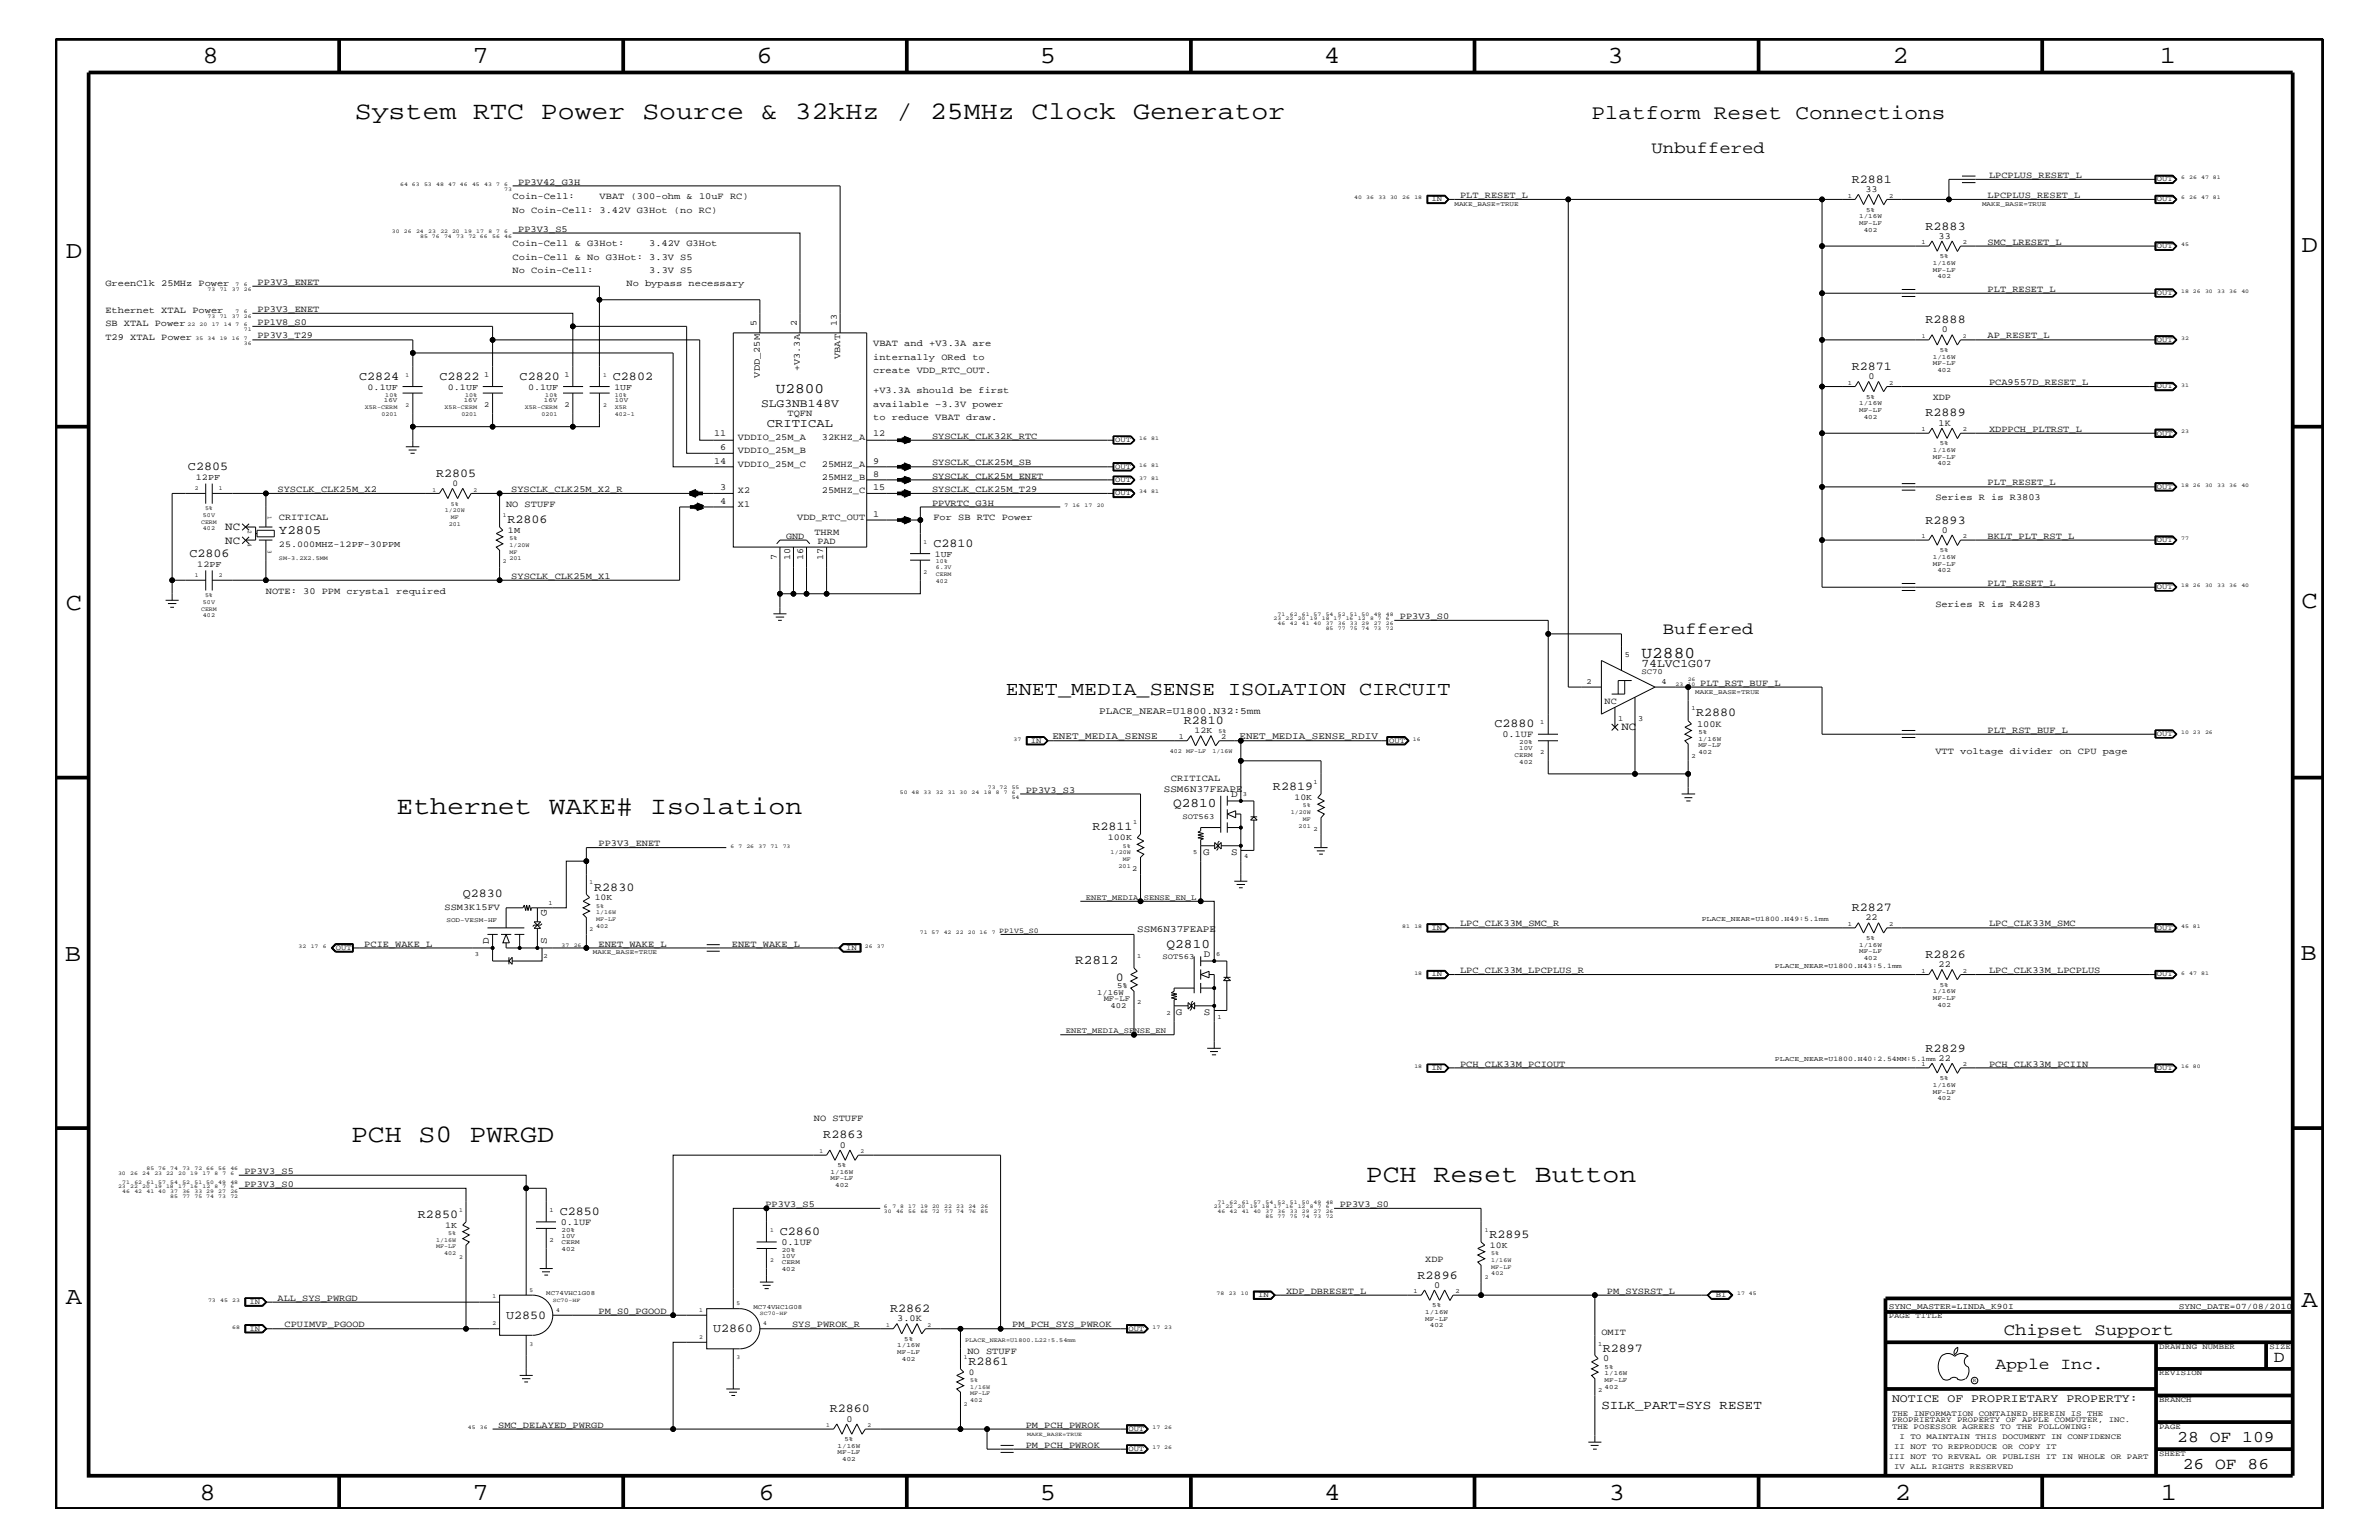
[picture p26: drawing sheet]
<svg xmlns="http://www.w3.org/2000/svg" width="432mm" height="279mm" viewBox="0 0 432 279" stroke-linecap="round" stroke-linejoin="round" font-family="sans-serif">
<defs><g id="words">
<g font-size="4.6">
<text x="64.4" y="21.6">System RTC Power Source &amp; 32kHz / 25MHz Clock Generator</text>
<text x="72" y="147.7">Ethernet WAKE# Isolation</text>
<text x="63.7" y="207.1">PCH S0 PWRGD</text>
<text x="247.9" y="214.4">PCH Reset Button</text>
</g>
<g font-size="4.5">
<text x="36.7" y="11.5">8</text>
<text x="85.8" y="11.5">7</text>
<text x="137.3" y="11.5">6</text>
<text x="188.7" y="11.5">5</text>
<text x="240.3" y="11.5">4</text>
<text x="291.8" y="11.5">3</text>
<text x="343.5" y="11.5">2</text>
<text x="392" y="11.5">1</text>
<text x="11.9" y="46.8">D</text>
<text x="417.7" y="45.7">D</text>
<text x="11.9" y="110.6">C</text>
<text x="417.7" y="110.3">C</text>
<text x="11.8" y="174.3">B</text>
<text x="417.6" y="174.2">B</text>
<text x="11.9" y="236.7">A</text>
<text x="417.7" y="237.1">A</text>
<text x="36.2" y="272.1">8</text>
<text x="85.8" y="272.1">7</text>
<text x="137.7" y="272.1">6</text>
<text x="188.7" y="272.1">5</text>
<text x="240.4" y="272.1">4</text>
<text x="292" y="272.1">3</text>
<text x="343.9" y="272.1">2</text>
<text x="392.2" y="272.1">1</text>
</g>
<text font-size="3.7" x="288.8" y="21.6">Platform Reset Connections</text>
<text font-size="3.6" x="182.5" y="126.1">ENET_MEDIA_SENSE ISOLATION CIRCUIT</text>
<g font-size="3">
<text x="299.8" y="27.7">Unbuffered</text>
<text x="297.9" y="119.4">U2880</text>
<text x="301.8" y="115">Buffered</text>
<text x="363.7" y="242.3">Chipset Support</text>
<text x="362.2" y="248.4">Apple Inc.</text>
<text x="412.7" y="247.1">D</text>
<text x="395.2" y="261.6">28 OF 109</text>
<text x="396.2" y="266.6">26 OF 86</text>
</g>
<text font-size="2.6" x="140.8" y="71.3">U2800</text>
<g font-size="2.4">
<text x="212.9" y="146.5">Q2810</text>
<text x="211.8" y="172">Q2810</text>
<text x="195.2" y="174.9">R2812</text>
</g>
<g font-size="2.3">
<text x="50.6" y="96.8">Y2805</text>
<text x="290.7" y="255.6">SILK_PART=SYS RESET</text>
</g>
<g font-size="2.2">
<text x="336.1" y="33.1">R2881</text>
<text x="349.5" y="41.7">R2883</text>
<text x="349.5" y="58.6">R2888</text>
<text x="65.2" y="68.9">C2824</text>
<text x="79.8" y="68.9">C2822</text>
<text x="94.3" y="68.9">C2820</text>
<text x="111.3" y="68.9">C2802</text>
<text x="336.1" y="67.1">R2871</text>
<text x="139.2" y="77.4">CRITICAL</text>
<text x="349.5" y="75.6">R2889</text>
<text x="34.1" y="85.3">C2805</text>
<text x="79.2" y="86.5">R2805</text>
<text x="92.1" y="94.9">R2806</text>
<text x="349.5" y="95">R2893</text>
<text x="34.4" y="101">C2806</text>
<text x="169.4" y="99.3">C2810</text>
<text x="214.9" y="131.3">R2810</text>
<text x="271.3" y="131.9">C2880</text>
<text x="307.8" y="130">R2880</text>
<text x="231.1" y="143.4">R2819</text>
<text x="198.3" y="150.7">R2811</text>
<text x="107.9" y="161.6">R2830</text>
<text x="84" y="162.8">Q2830</text>
<text x="336.1" y="165.3">R2827</text>
<text x="349.5" y="173.8">R2826</text>
<text x="202.5" y="177.9">0</text>
<text x="349.5" y="190.8">R2829</text>
<text x="149.4" y="206.5">R2863</text>
<text x="75.9" y="220.9">R2850</text>
<text x="101.6" y="220.4">C2850</text>
<text x="141.6" y="224.1">C2860</text>
<text x="270.3" y="224.6">R2895</text>
<text x="257.3" y="232">R2896</text>
<text x="91.9" y="239.4">U2850</text>
<text x="161.5" y="238">R2862</text>
<text x="129.5" y="241.8">U2860</text>
<text x="290.9" y="245.2">R2897</text>
<text x="175.8" y="247.6">R2861</text>
<text x="150.6" y="256.2">R2860</text>
</g>
<g font-size="2.1">
<text x="138.1" y="73.8">SLG3NB148V</text>
<text x="297.9" y="121">74LVC1G07</text>
<text x="343.4" y="254.4">NOTICE OF PROPRIETARY PROPERTY:</text>
</g>
<g font-size="2">
<text x="40.9" y="96.2">NC</text>
<text x="40.9" y="98.7">NC</text>
<text x="294.3" y="132.5">NC</text>
</g>
<g font-size="1.8">
<text x="199.5" y="129.6">PLACE_NEAR=U1800.N32:5mm</text>
<text x="191" y="134.1">ENET_MEDIA_SENSE</text>
<text x="225" y="134.1">ENET_MEDIA_SENSE_RDIV</text>
<text x="211.2" y="143.6">SSM6N37FEAPE</text>
<text x="223.4" y="144.6">D</text>
<text x="218.4" y="155.1">G</text>
<text x="223.4" y="155.1">S</text>
<text x="99.2" y="166.2" transform="rotate(-90 99.2 166.2)">G</text>
<text x="88.7" y="171.3" transform="rotate(-90 88.7 171.3)">D</text>
<text x="99.2" y="171.3" transform="rotate(-90 99.2 171.3)">S</text>
<text x="206.4" y="169">SSM6N37FEAPE</text>
<text x="218.5" y="173.7">D</text>
<text x="213.4" y="184.2">G</text>
<text x="218.5" y="184.2">S</text>
</g>
<g font-size="1.7">
<text x="94.1" y="33.6">PP3V42_G3H</text>
<text x="265" y="35.9">PLT_RESET_L</text>
<text x="338.6" y="34.8">33</text>
<text x="360.8" y="35.9">LPCPLUS_RESET_L</text>
<text x="361" y="32.3">LPCPLUS_RESET_L</text>
<text x="93" y="38.6">No Coin-Cell: 3.42V G3Hot (no RC)</text>
<text x="93" y="36.2">Coin-Cell:</text>
<text x="108.8" y="36.2">VBAT (300-ohm &amp; 10uF RC)</text>
<text x="93" y="47.1">Coin-Cell &amp; No G3Hot: 3.3V S5</text>
<text x="93" y="44.6">Coin-Cell &amp; G3Hot:</text>
<text x="94.1" y="42">PP3V3_S5</text>
<text x="117.8" y="44.6">3.42V G3Hot</text>
<text x="351.9" y="43.4">33</text>
<text x="360.8" y="44.4">SMC_LRESET_L</text>
<text x="19.1" y="51.9">GreenClk 25MHz Power</text>
<text x="46.7" y="51.7">PP3V3_ENET</text>
<text x="93" y="49.6">No Coin-Cell:</text>
<text x="113.7" y="51.9">No bypass necessary</text>
<text x="117.8" y="49.6">3.3V S5</text>
<text x="360.8" y="52.9">PLT_RESET_L</text>
<text x="19.1" y="59.2">SB XTAL Power</text>
<text x="19.1" y="56.8">Ethernet XTAL Power</text>
<text x="46.7" y="59">PP1V8_S0</text>
<text x="46.7" y="56.6">PP3V3_ENET</text>
<text x="137.3" y="59.2" transform="rotate(-90 137.3 59.2)">5</text>
<text x="144.6" y="59.2" transform="rotate(-90 144.6 59.2)">2</text>
<text x="151.9" y="59.2" transform="rotate(-90 151.9 59.2)">13</text>
<text x="19.1" y="61.7">T29 XTAL Power</text>
<text x="46.7" y="61.4">PP3V3_T29</text>
<text x="152.5" y="65.1" transform="rotate(-90 152.5 65.1)">VBAT</text>
<text x="158.5" y="62.9">VBAT and +V3.3A are</text>
<text x="158.5" y="65.3">internally ORed to</text>
<text x="352.4" y="60.3">0</text>
<text x="360.8" y="61.4">AP_RESET_L</text>
<text x="137.9" y="68.5" transform="rotate(-90 137.9 68.5)">VDD_25M</text>
<text x="145.2" y="67.3" transform="rotate(-90 145.2 67.3)">+V3.3A</text>
<text x="158.5" y="71.3">+V3.3A should be first</text>
<text x="158.5" y="67.7">create VDD_RTC_OUT.</text>
<text x="339.1" y="68.8">0</text>
<text x="361" y="69.9">PCA9557D_RESET_L</text>
<text x="143" y="75.6">TQFN</text>
<text x="158.5" y="73.8">available ~3.3V power</text>
<text x="158.5" y="76.2">to reduce VBAT draw.</text>
<text x="350.8" y="72.6">XDP</text>
<text x="351.9" y="77.3">1K</text>
<text x="129.6" y="79.2">11</text>
<text x="130.7" y="81.6">6</text>
<text x="133.9" y="82.2">VDDIO_25M_B</text>
<text x="133.9" y="79.9">VDDIO_25M_A</text>
<text x="149.2" y="79.9">32KHZ_A</text>
<text x="158.5" y="79.2">12</text>
<text x="169.2" y="79.6">SYSCLK_CLK32K_RTC</text>
<text x="361" y="78.3">XDPPCH_PLTRST_L</text>
<text x="50.4" y="89.3">SYSCLK_CLK25M_X2</text>
<text x="92.8" y="89.3">SYSCLK_CLK25M_X2_R</text>
<text x="129.6" y="84.1">14</text>
<text x="130.7" y="88.9">3</text>
<text x="133.9" y="84.7">VDDIO_25M_C</text>
<text x="133.9" y="89.5">X2</text>
<text x="149.2" y="89.5">25MHZ_C</text>
<text x="149.2" y="87.1">25MHZ_B</text>
<text x="149.2" y="84.7">25MHZ_A</text>
<text x="158.5" y="84.1">9</text>
<text x="158.5" y="86.5">8</text>
<text x="158.5" y="88.9">15</text>
<text x="169.2" y="89.3">SYSCLK_CLK25M_T29</text>
<text x="169.2" y="86.9">SYSCLK_CLK25M_ENET</text>
<text x="169.2" y="84.4">SYSCLK_CLK25M_SB</text>
<text x="360.8" y="88.1">PLT_RESET_L</text>
<text x="50.6" y="94.3">CRITICAL</text>
<text x="91.9" y="92">NO STUFF</text>
<text x="130.7" y="91.4">4</text>
<text x="133.9" y="92">X1</text>
<text x="144.7" y="94.3">VDD_RTC_OUT</text>
<text x="158.5" y="93.8">1</text>
<text x="169.2" y="91.7">PPVRTC_G3H</text>
<text x="169.4" y="94.3">For SB RTC Power</text>
<text x="351.3" y="90.7">Series R is R3803</text>
<text x="141" y="101.6" transform="rotate(-90 141 101.6)">7</text>
<text x="142.7" y="97.7">GND</text>
<text x="143.4" y="101.6" transform="rotate(-90 143.4 101.6)">10</text>
<text x="145.8" y="101.6" transform="rotate(-90 145.8 101.6)">16</text>
<text x="147.8" y="97.1">THRM</text>
<text x="148.4" y="98.7">PAD</text>
<text x="149.4" y="101.6" transform="rotate(-90 149.4 101.6)">17</text>
<text x="352.4" y="96.7">0</text>
<text x="360.8" y="97.7">BKLT_PLT_RST_L</text>
<text x="48.3" y="107.7">NOTE: 30 PPM crystal required</text>
<text x="92.8" y="105">SYSCLK_CLK25M_X1</text>
<text x="360.8" y="106.3">PLT_RESET_L</text>
<text x="254.1" y="112.3">PP3V3_S0</text>
<text x="351.3" y="110.2">Series R is R4283</text>
<text x="308.6" y="124.4">PLT_RST_BUF_L</text>
<text x="291.3" y="127.7">NC</text>
<text x="308" y="131.9">100K</text>
<text x="272.7" y="133.8">0.1UF</text>
<text x="351.3" y="136.8">VTT voltage divider on CPU page</text>
<text x="360.8" y="133">PLT_RST_BUF_L</text>
<text x="186.2" y="143.9">PP3V3_S3</text>
<text x="212.5" y="141.7">CRITICAL</text>
<text x="108.6" y="153.5">PP3V3_ENET</text>
<text x="80.7" y="165">SSM3K15FV</text>
<text x="338.6" y="167">22</text>
<text x="66.1" y="171.7">PCIE_WAKE_L</text>
<text x="108.6" y="171.7">ENET_WAKE_L</text>
<text x="132.8" y="171.7">ENET_WAKE_L</text>
<text x="265" y="168.1">LPC_CLK33M_SMC_R</text>
<text x="361" y="168.1">LPC_CLK33M_SMC</text>
<text x="265" y="176.6">LPC_CLK33M_LPCPLUS_R</text>
<text x="351.9" y="175.5">22</text>
<text x="361" y="176.6">LPC_CLK33M_LPCPLUS</text>
<text x="265" y="193.6">PCH_CLK33M_PCIOUT</text>
<text x="351.9" y="192.5">22</text>
<text x="361" y="193.6">PCH_CLK33M_PCIIN</text>
<text x="147.7" y="203.3">NO STUFF</text>
<text x="152.4" y="208.2">0</text>
<text x="44.4" y="215.3">PP3V3_S0</text>
<text x="44.4" y="213">PP3V3_S5</text>
<text x="138.9" y="219">PP3V3_S5</text>
<text x="243.2" y="219">PP3V3_S0</text>
<text x="101.8" y="222.3">0.1UF</text>
<text x="141.8" y="225.9">0.1UF</text>
<text x="258.7" y="229">XDP</text>
<text x="260.3" y="233.7">0</text>
<text x="50.4" y="236">ALL_SYS_PWRGD</text>
<text x="108.6" y="238.4">PM_S0_PGOOD</text>
<text x="162.9" y="239.7">3.0K</text>
<text x="233.4" y="234.7">XDP_DBRESET_L</text>
<text x="291.7" y="234.7">PM_SYSRST_L</text>
<text x="51.6" y="240.8">CPUIMVP_PGOOD</text>
<text x="143.8" y="240.8">SYS_PWROK_R</text>
<text x="175.6" y="245.7">NO STUFF</text>
<text x="183.7" y="240.8">PM_PCH_SYS_PWROK</text>
<text x="290.7" y="242.3">OMIT</text>
<text x="291" y="247">0</text>
<text x="153.6" y="257.9">0</text>
<text x="90.4" y="259">SMC_DELAYED_PWRGD</text>
<text x="186.2" y="262.7">PM_PCH_PWROK</text>
<text x="186.2" y="259">PM_PCH_PWROK</text>
</g>
<g font-size="1.6">
<text x="66.7" y="70.7">0.1UF</text>
<text x="81.3" y="70.7">0.1UF</text>
<text x="95.8" y="70.7">0.1UF</text>
<text x="111.5" y="70.7">1UF</text>
<text x="35.6" y="87.1">12PF</text>
<text x="82.1" y="88.2">0</text>
<text x="50.6" y="99.3">25.000MHZ-12PF-30PPM</text>
<text x="92.2" y="96.7">1M</text>
<text x="169.7" y="101">1UF</text>
<text x="35.8" y="102.9">12PF</text>
<text x="216.8" y="133">12K</text>
<text x="234.9" y="145.1">10K</text>
<text x="201.1" y="152.4">100K</text>
<text x="107.9" y="163.4">10K</text>
<text x="80.8" y="222.8">1K</text>
<text x="270.4" y="226.4">10K</text>
<text x="175.9" y="249.5">0</text>
</g>
<g font-size="1.5">
<text x="342.8" y="237.4">SYNC_MASTER=LINDA_K90I</text>
<text x="395.5" y="237.4">SYNC_DATE=07/08/2010</text>
</g>
<g font-size="1.4">
<text x="391.5" y="32.9">OUT</text>
<text x="259.8" y="36.5">IN</text>
<text x="391.5" y="36.5">OUT</text>
<text x="391.5" y="45.1">OUT</text>
<text x="391.5" y="53.5">OUT</text>
<text x="391.5" y="62">OUT</text>
<text x="87.9" y="68.4">1</text>
<text x="102.4" y="68.4">1</text>
<text x="391.5" y="70.5">OUT</text>
<text x="87.9" y="73.8">2</text>
<text x="102.4" y="73.8">2</text>
<text x="202.4" y="80.2">OUT</text>
<text x="391.5" y="79">OUT</text>
<text x="202.4" y="85">OUT</text>
<text x="202.4" y="87.5">OUT</text>
<text x="202.4" y="89.9">OUT</text>
<text x="391.5" y="88.7">OUT</text>
<text x="391.5" y="98.4">OUT</text>
<text x="391.5" y="106.9">OUT</text>
<text x="294.9" y="119.2">5</text>
<text x="288" y="124.1">2</text>
<text x="297.9" y="122.3">SC70</text>
<text x="301.6" y="124.1">4</text>
<text x="293.7" y="130.8">1</text>
<text x="297.3" y="130.8">3</text>
<text x="187.1" y="134.7">IN</text>
<text x="214" y="134.1">1</text>
<text x="221.7" y="134.1">2</text>
<text x="252.1" y="134.7">OUT</text>
<text x="391.5" y="133.5">OUT</text>
<text x="214.6" y="148.5">SOT563</text>
<text x="205.5" y="158">2</text>
<text x="197.1" y="163.3">ENET_MEDIA_SENSE_EN_L</text>
<text x="61" y="172.3">OUT</text>
<text x="153.6" y="172.3">IN</text>
<text x="181.4" y="169.3">PP1V5_S0</text>
<text x="259.8" y="168.7">IN</text>
<text x="391.5" y="168.7">OUT</text>
<text x="202.8" y="179.3">5%</text>
<text x="211" y="174">SOT563</text>
<text x="259.8" y="177.2">IN</text>
<text x="391.5" y="177.2">OUT</text>
<text x="199.1" y="180.5">1/16W</text>
<text x="200.3" y="181.6">MF-LF</text>
<text x="201.6" y="182.9">402</text>
<text x="193.5" y="187.5">ENET_MEDIA_SENSE_EN</text>
<text x="259.8" y="194.2">IN</text>
<text x="391.5" y="194.2">OUT</text>
<text x="45.3" y="236.6">IN</text>
<text x="228.3" y="235.4">IN</text>
<text x="311.4" y="235.4">BI</text>
<text x="342.8" y="239.2">PAGE TITLE</text>
<text x="45.3" y="241.4">IN</text>
<text x="204.8" y="241.4">OUT</text>
<text x="391.9" y="244.7">DRAWING NUMBER</text>
<text x="411.9" y="244.7">SIZE</text>
<text x="391.9" y="249.5">REVISION</text>
<text x="343.4" y="256.8">THE INFORMATION CONTAINED HEREIN IS THE</text>
<text x="391.9" y="254.4">BRANCH</text>
<text x="204.8" y="259.6">OUT</text>
<text x="204.8" y="263.3">OUT</text>
<text x="343.4" y="259.3">THE POSESSOR AGREES TO THE FOLLOWING:</text>
<text x="343.4" y="258">PROPRIETARY PROPERTY OF APPLE COMPUTER, INC.</text>
<text x="343.8" y="262.9">II NOT TO REPRODUCE OR COPY IT</text>
<text x="344.8" y="261.1">I TO MAINTAIN THIS DOCUMENT IN CONFIDENCE</text>
<text x="391.9" y="259.3">PAGE</text>
<text x="342.8" y="264.7">III NOT TO REVEAL OR PUBLISH IT IN WHOLE OR PART</text>
<text x="343.8" y="266.6">IV ALL RIGHTS RESERVED</text>
<text x="391.9" y="264.1">SHEET</text>
</g>
<g font-size="1.3">
<text x="308.9" y="167.1">PLACE_NEAR=U1800.H49:5.1mm</text>
<text x="322.2" y="175.6">PLACE_NEAR=U1800.H43:5.1mm</text>
<text x="322.2" y="192.6">PLACE_NEAR=U1800.H40:2.54MM:5.1mm</text>
</g>
<g font-size="1.2">
<text x="335.4" y="35.8">1</text>
<text x="342.9" y="35.8">2</text>
<text x="264" y="37.4">MAKE_BASE=TRUE</text>
<text x="337.4" y="40.8">MF-LF</text>
<text x="337.4" y="39.6">1/16W</text>
<text x="338.7" y="38.4">5%</text>
<text x="359.7" y="37.4">MAKE_BASE=TRUE</text>
<text x="338.3" y="42">402</text>
<text x="348.7" y="44.3">1</text>
<text x="352.1" y="46.8">5%</text>
<text x="356.3" y="44.3">2</text>
<text x="350.8" y="48">1/16W</text>
<text x="350.8" y="49.3">MF-LF</text>
<text x="351.7" y="50.5">402</text>
<text x="350.8" y="65.1">1/16W</text>
<text x="352.1" y="63.9">5%</text>
<text x="335.4" y="69.8">1</text>
<text x="342.9" y="69.8">2</text>
<text x="350.8" y="66.2">MF-LF</text>
<text x="351.7" y="67.5">402</text>
<text x="69.7" y="73">16V</text>
<text x="84.2" y="73">16V</text>
<text x="98.7" y="73">16V</text>
<text x="111.6" y="73">10V</text>
<text x="337.4" y="73.5">1/16W</text>
<text x="337.4" y="74.7">MF-LF</text>
<text x="338.3" y="76">402</text>
<text x="338.7" y="72.3">5%</text>
<text x="348.7" y="78.3">1</text>
<text x="350.8" y="83.3">MF-LF</text>
<text x="350.8" y="82">1/16W</text>
<text x="352.1" y="80.8">5%</text>
<text x="356.3" y="78.3">2</text>
<text x="351.7" y="84.4">402</text>
<text x="348.7" y="97.6">1</text>
<text x="350.8" y="101.4">1/16W</text>
<text x="352.1" y="100.2">5%</text>
<text x="356.3" y="97.6">2</text>
<text x="350.8" y="102.6">MF-LF</text>
<text x="351.7" y="103.8">402</text>
<text x="307.7" y="125.9">MAKE_BASE=TRUE</text>
<text x="279.6" y="131.3">1</text>
<text x="307" y="128.9">1</text>
<text x="274.9" y="137.3">CERM</text>
<text x="275.8" y="136.1">10V</text>
<text x="275.8" y="135">20%</text>
<text x="279.6" y="136.8">2</text>
<text x="307" y="137.4">2</text>
<text x="308.3" y="134.4">1/16W</text>
<text x="308.3" y="135.6">MF-LF</text>
<text x="308.3" y="133.2">5%</text>
<text x="308.3" y="136.8">402</text>
<text x="238.4" y="142.3">1</text>
<text x="275.8" y="138.5">402</text>
<text x="205.7" y="149.5">1</text>
<text x="225.6" y="144.5">3</text>
<text x="216.6" y="155">5</text>
<text x="225.8" y="155.7">4</text>
<text x="238.4" y="150.7">2</text>
<text x="81" y="167.2">SOD-VESM-HF</text>
<text x="99.6" y="164.1">1</text>
<text x="86.2" y="173.5">3</text>
<text x="98.6" y="173.8">2</text>
<text x="107.6" y="173.2">MAKE_BASE=TRUE</text>
<text x="206.4" y="173.8">1</text>
<text x="220.7" y="173.5">6</text>
<text x="335.4" y="168">1</text>
<text x="337.4" y="171.7">1/16W</text>
<text x="337.4" y="172.9">MF-LF</text>
<text x="338.7" y="170.5">5%</text>
<text x="342.9" y="168">2</text>
<text x="338.3" y="174.2">402</text>
<text x="348.7" y="176.5">1</text>
<text x="352.1" y="179">5%</text>
<text x="356.3" y="176.5">2</text>
<text x="206.4" y="182.2">2</text>
<text x="211.8" y="184.1">2</text>
<text x="221" y="184.9">1</text>
<text x="350.8" y="180.2">1/16W</text>
<text x="350.8" y="181.4">MF-LF</text>
<text x="351.7" y="182.7">402</text>
<text x="348.7" y="193.4">1</text>
<text x="350.8" y="197.2">1/16W</text>
<text x="352.1" y="195.9">5%</text>
<text x="356.3" y="193.4">2</text>
<text x="350.8" y="198.4">MF-LF</text>
<text x="351.7" y="199.6">402</text>
<text x="150.7" y="214.2">MF-LF</text>
<text x="150.7" y="213">1/16W</text>
<text x="151.6" y="215.3">402</text>
<text x="152" y="211.7">5%</text>
<text x="99.7" y="219.8">1</text>
<text x="99.7" y="225.3">2</text>
<text x="101.9" y="224.6">10V</text>
<text x="101.9" y="225.7">CERM</text>
<text x="101.9" y="223.5">20%</text>
<text x="101.9" y="227">402</text>
<text x="141.9" y="227.1">20%</text>
<text x="141.9" y="230.7">402</text>
<text x="141.9" y="229.4">CERM</text>
<text x="141.9" y="228.2">10V</text>
<text x="99.1" y="235">MC74VHC1G08</text>
<text x="136.7" y="237.4">MC74VHC1G08</text>
<text x="256.5" y="234.6">1</text>
<text x="258.7" y="239.6">MF-LF</text>
<text x="258.7" y="238.4">1/16W</text>
<text x="260" y="237.2">5%</text>
<text x="264.2" y="234.6">2</text>
<text x="162.9" y="245.6">MF-LF</text>
<text x="162.9" y="244.5">1/16W</text>
<text x="164.1" y="243.3">5%</text>
<text x="259.5" y="240.8">402</text>
<text x="290.1" y="244.1">1</text>
<text x="163.7" y="246.9">402</text>
<text x="291.3" y="250.7">MF-LF</text>
<text x="291.3" y="249.5">1/16W</text>
<text x="291.3" y="252">402</text>
<text x="291.3" y="248.4">5%</text>
<text x="290.1" y="252.6">2</text>
<text x="152" y="263.8">MF-LF</text>
<text x="152" y="262.7">1/16W</text>
<text x="153.3" y="261.4">5%</text>
<text x="152.9" y="265">402</text>
</g>
<g font-size="1.1">
<text x="348.8" y="61.3">1</text>
<text x="356.3" y="61.3">2</text>
<text x="69.9" y="72">10%</text>
<text x="73.6" y="68.4">1</text>
<text x="84.4" y="72">10%</text>
<text x="99" y="72">10%</text>
<text x="109.5" y="68.4">1</text>
<text x="111.6" y="72">10%</text>
<text x="66.2" y="74.3">X5R-CERM</text>
<text x="69.3" y="75.5">0201</text>
<text x="73.6" y="73.8">2</text>
<text x="80.7" y="74.3">X5R-CERM</text>
<text x="83.7" y="75.5">0201</text>
<text x="95.2" y="74.3">X5R-CERM</text>
<text x="98.3" y="75.5">0201</text>
<text x="109.5" y="73.8">2</text>
<text x="111.6" y="74.3">X5R</text>
<text x="111.6" y="75.5">402-1</text>
<text x="35.4" y="88.9">2</text>
<text x="39.7" y="88.9">1</text>
<text x="78.5" y="89.2">1</text>
<text x="85.9" y="89.2">2</text>
<text x="36.5" y="95">CERM</text>
<text x="36.8" y="93.8">50V</text>
<text x="37.2" y="92.6">5%</text>
<text x="48.6" y="93.6" transform="rotate(90 48.6 93.6)">1</text>
<text x="80.7" y="92.9">1/20W</text>
<text x="81.4" y="95.4">201</text>
<text x="81.8" y="91.7">5%</text>
<text x="81.8" y="94.2">MF</text>
<text x="91.3" y="93.8">1</text>
<text x="36.8" y="96.2">402</text>
<text x="45" y="96.1" transform="rotate(90 45 96.1)">2</text>
<text x="45" y="98.5" transform="rotate(90 45 98.5)">4</text>
<text x="48.6" y="99.9" transform="rotate(90 48.6 99.9)">3</text>
<text x="50.6" y="101.6">SM-3.2X2.5MM</text>
<text x="92.5" y="98">5%</text>
<text x="92.5" y="100.4">MF</text>
<text x="92.5" y="99.3">1/20W</text>
<text x="92.5" y="101.6">201</text>
<text x="167.6" y="98.7">1</text>
<text x="35.4" y="104.7">1</text>
<text x="39.7" y="104.7">2</text>
<text x="91.3" y="102.2">2</text>
<text x="167.6" y="104.1">2</text>
<text x="169.8" y="103.3">6.3V</text>
<text x="169.8" y="104.6">CERM</text>
<text x="169.8" y="102.2">10%</text>
<text x="169.8" y="105.8">402</text>
<text x="36.5" y="110.8">CERM</text>
<text x="36.8" y="112">402</text>
<text x="36.8" y="109.5">50V</text>
<text x="37.2" y="108.3">5%</text>
<text x="212.3" y="136.6">402 MF-LF</text>
<text x="220.1" y="136.6">1/16W</text>
<text x="221.2" y="133">5%</text>
<text x="234.3" y="147.7">1/20W</text>
<text x="236.5" y="146.5">5%</text>
<text x="236.5" y="149">MF</text>
<text x="201.6" y="155">1/20W</text>
<text x="203.8" y="153.8">5%</text>
<text x="235.7" y="150.1">201</text>
<text x="107" y="160.5">1</text>
<text x="203" y="157.4">201</text>
<text x="203.8" y="156.2">MF</text>
<text x="108.2" y="167.1">MF-LF</text>
<text x="108.2" y="165.9">1/16W</text>
<text x="108.2" y="164.7">5%</text>
<text x="107" y="168.9">2</text>
<text x="108.2" y="168.3">402</text>
<text x="148.8" y="209.2">1</text>
<text x="156.2" y="209.2">2</text>
<text x="83.3" y="219.8">1</text>
<text x="79.2" y="226.5">MF-LF</text>
<text x="79.2" y="225.3">1/16W</text>
<text x="80.6" y="227.7">402</text>
<text x="81.4" y="224.1">5%</text>
<text x="139.8" y="223.5">1</text>
<text x="269.5" y="223.5">1</text>
<text x="270.7" y="227.7">5%</text>
<text x="83.3" y="228.4">2</text>
<text x="139.8" y="229">2</text>
<text x="269.5" y="232">2</text>
<text x="270.7" y="230.2">MF-LF</text>
<text x="270.7" y="229">1/16W</text>
<text x="270.7" y="231.3">402</text>
<text x="89.4" y="235.6">1</text>
<text x="96.1" y="234.4">5</text>
<text x="100.9" y="238">4</text>
<text x="126.9" y="238">1</text>
<text x="133.7" y="236.8">5</text>
<text x="89.4" y="240.5">2</text>
<text x="96.1" y="244.1">3</text>
<text x="126.9" y="242.9">2</text>
<text x="138.5" y="240.5">4</text>
<text x="160.9" y="240.7">1</text>
<text x="168.3" y="240.7">2</text>
<text x="175.2" y="243.5">PLACE_NEAR=U1800.L22:5.54mm</text>
<text x="133.7" y="246.5">3</text>
<text x="174.9" y="246.5">1</text>
<text x="176.1" y="250.7">5%</text>
<text x="176.1" y="252">1/16W</text>
<text x="174.9" y="255">2</text>
<text x="176.1" y="253.2">MF-LF</text>
<text x="176.1" y="254.4">402</text>
<text x="149.9" y="258.9">1</text>
<text x="157.5" y="258.9">2</text>
</g>
<g font-size="1">
<text x="72.6" y="33.7">64 63</text>
<text x="77" y="33.7">53</text>
<text x="79.2" y="33.7">48</text>
<text x="81.4" y="33.7">47 46</text>
<text x="85.7" y="33.7">45</text>
<text x="87.9" y="33.7">43</text>
<text x="90.1" y="33.7">7</text>
<text x="91.5" y="34.7">73</text>
<text x="91.5" y="33.7">6</text>
<text x="395.9" y="32.5">6</text>
<text x="397.3" y="32.5">26</text>
<text x="399.5" y="32.5">47 81</text>
<text x="245.8" y="36.2">40</text>
<text x="248" y="36.2">36</text>
<text x="250.2" y="36.2">33 30</text>
<text x="254.5" y="36.2">26</text>
<text x="256.7" y="36.2">18</text>
<text x="395.9" y="36.2">6</text>
<text x="397.3" y="36.2">26</text>
<text x="399.5" y="36.2">47 81</text>
<text x="71.1" y="42.3">30</text>
<text x="73.3" y="42.3">26</text>
<text x="75.5" y="42.3">24</text>
<text x="76.3" y="43.1">85 76</text>
<text x="77.7" y="42.3">23</text>
<text x="79.9" y="42.3">22 20</text>
<text x="80.6" y="43.1">74</text>
<text x="82.8" y="43.1">73</text>
<text x="84.2" y="42.3">19</text>
<text x="85" y="43.1">72 66</text>
<text x="86.4" y="42.3">17</text>
<text x="88.6" y="42.3">8</text>
<text x="89.3" y="43.1">56</text>
<text x="90.1" y="42.3">7</text>
<text x="91.5" y="43.1">46</text>
<text x="91.5" y="42.3">6</text>
<text x="395.9" y="44.6">45</text>
<text x="37.7" y="52.9">73</text>
<text x="39.9" y="52.9">71</text>
<text x="42.1" y="52.9">37</text>
<text x="42.8" y="51.9">7</text>
<text x="44.3" y="51.9">6</text>
<text x="44.3" y="52.9">26</text>
<text x="395.9" y="53.2">18 26</text>
<text x="400.2" y="53.2">30</text>
<text x="402.4" y="53.2">33</text>
<text x="404.6" y="53.2">36</text>
<text x="406.8" y="53.2">40</text>
<text x="34" y="59.2">22</text>
<text x="36.2" y="59.2">20</text>
<text x="37.7" y="57.7">73</text>
<text x="38.4" y="59.2">17</text>
<text x="39.9" y="57.7">71</text>
<text x="40.6" y="59.2">14 7</text>
<text x="42.1" y="57.7">37</text>
<text x="42.8" y="56.8">7</text>
<text x="44.3" y="59.2">6</text>
<text x="44.3" y="56.8">6</text>
<text x="44.3" y="57.7">26</text>
<text x="35.5" y="61.7">35</text>
<text x="37.7" y="61.7">34</text>
<text x="39.9" y="61.7">19</text>
<text x="42.1" y="61.7">16</text>
<text x="44.3" y="60.1">71</text>
<text x="44.3" y="61.7">7</text>
<text x="44.3" y="62.5">36</text>
<text x="395.9" y="61.7">32</text>
<text x="395.9" y="70.1">31</text>
<text x="206.8" y="79.9">16</text>
<text x="209" y="79.9">81</text>
<text x="395.9" y="78.6">23</text>
<text x="206.8" y="84.7">16</text>
<text x="206.8" y="87.1">37</text>
<text x="206.8" y="89.5">34</text>
<text x="209" y="84.7">81</text>
<text x="209" y="87.1">81</text>
<text x="209" y="89.5">81</text>
<text x="395.9" y="88.3">18 26</text>
<text x="400.2" y="88.3">30</text>
<text x="402.4" y="88.3">33</text>
<text x="404.6" y="88.3">36</text>
<text x="406.8" y="88.3">40</text>
<text x="193.2" y="92">7</text>
<text x="194.6" y="92">16</text>
<text x="196.8" y="92">17</text>
<text x="199.1" y="92">20</text>
<text x="395.9" y="98">77</text>
<text x="395.9" y="106.5">18 26</text>
<text x="400.2" y="106.5">30</text>
<text x="402.4" y="106.5">33</text>
<text x="404.6" y="106.5">36</text>
<text x="406.8" y="106.5">40</text>
<text x="231.1" y="112.6">23</text>
<text x="231.9" y="111.7">71</text>
<text x="231.9" y="113.4">46</text>
<text x="233.3" y="112.6">22</text>
<text x="234.1" y="111.7">62</text>
<text x="234.1" y="113.4">42</text>
<text x="235.5" y="112.6">20</text>
<text x="236.3" y="111.7">61 57</text>
<text x="236.3" y="113.4">41 40</text>
<text x="237.7" y="112.6">19</text>
<text x="239.9" y="112.6">18 17</text>
<text x="240.6" y="113.4">37</text>
<text x="240.6" y="111.7">54</text>
<text x="242.8" y="111.7">52</text>
<text x="242.8" y="113.4">36</text>
<text x="244.3" y="112.6">16</text>
<text x="245" y="113.4">33 29</text>
<text x="245" y="111.7">51 50</text>
<text x="246.5" y="112.6">12</text>
<text x="248.7" y="112.6">8</text>
<text x="249.3" y="113.4">27</text>
<text x="249.3" y="111.7">49</text>
<text x="250.1" y="112.6">7</text>
<text x="251.5" y="112.6">6</text>
<text x="251.5" y="111.7">48</text>
<text x="251.5" y="113.4">26</text>
<text x="240.6" y="114.3">85</text>
<text x="242.8" y="114.3">77</text>
<text x="245" y="114.3">75 74</text>
<text x="249.3" y="114.3">73</text>
<text x="251.5" y="114.3">72</text>
<text x="304.1" y="124.4">23</text>
<text x="306.3" y="124.4">10</text>
<text x="306.3" y="123.6">26</text>
<text x="184" y="134.4">37</text>
<text x="256.5" y="134.4">16</text>
<text x="395.9" y="133.2">10 23</text>
<text x="400.2" y="133.2">26</text>
<text x="179.3" y="143.2">73 72</text>
<text x="183.6" y="143.2">55</text>
<text x="163.3" y="144">50 48</text>
<text x="167.6" y="144">33</text>
<text x="169.8" y="144">32</text>
<text x="172" y="144">31 30</text>
<text x="176.4" y="144">24</text>
<text x="178.6" y="144">18</text>
<text x="180.8" y="144">8</text>
<text x="182.2" y="144">7</text>
<text x="183.6" y="144">6</text>
<text x="183.6" y="145">54</text>
<text x="132.6" y="153.8">6</text>
<text x="134" y="153.8">7</text>
<text x="135.5" y="153.8">26</text>
<text x="137.7" y="153.8">37</text>
<text x="139.9" y="153.8">71</text>
<text x="142.1" y="153.8">73</text>
<text x="54.2" y="172">32</text>
<text x="56.4" y="172">17</text>
<text x="58.6" y="172">6</text>
<text x="101.9" y="171.7">37</text>
<text x="104.1" y="171.7">26</text>
<text x="157" y="172">26</text>
<text x="159.2" y="172">37</text>
<text x="167" y="169.5">71 57</text>
<text x="171.3" y="169.5">42</text>
<text x="173.5" y="169.5">22</text>
<text x="175.7" y="169.5">20 16</text>
<text x="180" y="169.5">7</text>
<text x="254.5" y="168.3">81</text>
<text x="256.7" y="168.3">18</text>
<text x="395.9" y="168.3">45 81</text>
<text x="256.7" y="176.8">18</text>
<text x="395.9" y="176.8">6</text>
<text x="397.3" y="176.8">47</text>
<text x="399.5" y="176.8">81</text>
<text x="256.7" y="193.7">18</text>
<text x="395.9" y="193.7">16 80</text>
<text x="21.4" y="215.6">23</text>
<text x="21.4" y="213.2">30</text>
<text x="22.2" y="214.7">71</text>
<text x="23.6" y="215.6">22</text>
<text x="23.6" y="213.2">26</text>
<text x="24.4" y="214.7">62</text>
<text x="25.8" y="215.6">20</text>
<text x="25.8" y="213.2">24</text>
<text x="26.6" y="212.3">85 76</text>
<text x="26.6" y="214.7">61 57</text>
<text x="28" y="215.6">19 18</text>
<text x="28" y="213.2">23 22</text>
<text x="30.9" y="212.3">74</text>
<text x="30.9" y="214.7">54</text>
<text x="32.3" y="215.6">17</text>
<text x="32.3" y="213.2">20</text>
<text x="33.1" y="212.3">73</text>
<text x="33.1" y="214.7">52</text>
<text x="34.5" y="215.6">16</text>
<text x="34.5" y="213.2">19</text>
<text x="35.3" y="212.3">72 66</text>
<text x="35.3" y="214.7">51 50</text>
<text x="36.7" y="215.6">12</text>
<text x="36.7" y="213.2">17</text>
<text x="38.9" y="215.6">8</text>
<text x="38.9" y="213.2">8</text>
<text x="39.6" y="212.3">56</text>
<text x="39.6" y="214.7">49</text>
<text x="40.4" y="215.6">7</text>
<text x="40.4" y="213.2">7</text>
<text x="41.8" y="212.3">46</text>
<text x="41.8" y="214.7">48</text>
<text x="41.8" y="215.6">6</text>
<text x="41.8" y="213.2">6</text>
<text x="22.2" y="216.5">46</text>
<text x="24.4" y="216.5">42</text>
<text x="26.6" y="216.5">41 40</text>
<text x="30.9" y="216.5">37</text>
<text x="30.9" y="217.4">85</text>
<text x="33.1" y="216.5">36</text>
<text x="33.1" y="217.4">77</text>
<text x="35.3" y="216.5">33 29</text>
<text x="35.3" y="217.4">75 74</text>
<text x="39.6" y="216.5">27</text>
<text x="39.6" y="217.4">73</text>
<text x="41.8" y="216.5">26</text>
<text x="41.8" y="217.4">72</text>
<text x="160.4" y="219.2">6</text>
<text x="160.4" y="220.1">30</text>
<text x="162" y="219.2">7</text>
<text x="162.6" y="220.1">46</text>
<text x="163.4" y="219.2">8</text>
<text x="164.8" y="220.1">56</text>
<text x="164.8" y="219.2">17</text>
<text x="167" y="220.1">66 72</text>
<text x="167" y="219.2">19 20</text>
<text x="171.4" y="220.1">73</text>
<text x="171.4" y="219.2">22</text>
<text x="173.6" y="220.1">74</text>
<text x="173.6" y="219.2">23</text>
<text x="175.8" y="220.1">76</text>
<text x="175.8" y="219.2">24</text>
<text x="178" y="220.1">85</text>
<text x="178" y="219.2">26</text>
<text x="220.3" y="219.2">23 22</text>
<text x="221" y="220.1">46</text>
<text x="221" y="218.4">71</text>
<text x="223.2" y="220.1">42</text>
<text x="223.2" y="218.4">62</text>
<text x="224.6" y="219.2">20</text>
<text x="225.4" y="220.1">41 40</text>
<text x="225.4" y="218.4">61 57</text>
<text x="226.8" y="219.2">19</text>
<text x="229" y="219.2">18 17</text>
<text x="229.7" y="220.1">37</text>
<text x="229.7" y="218.4">54</text>
<text x="229.7" y="221">85</text>
<text x="231.9" y="220.1">36</text>
<text x="231.9" y="218.4">52</text>
<text x="231.9" y="221">77</text>
<text x="233.3" y="219.2">16</text>
<text x="234.1" y="220.1">33</text>
<text x="234.1" y="218.4">51</text>
<text x="234.1" y="221">75</text>
<text x="235.5" y="219.2">12</text>
<text x="236.3" y="220.1">29 27</text>
<text x="236.3" y="218.4">50 49</text>
<text x="236.3" y="221">74 73</text>
<text x="237.7" y="219.2">8</text>
<text x="239.2" y="219.2">7</text>
<text x="240.6" y="220.1">26</text>
<text x="240.6" y="219.2">6</text>
<text x="240.6" y="218.4">48</text>
<text x="240.6" y="221">72</text>
<text x="37.8" y="236.2">73</text>
<text x="40" y="236.2">45</text>
<text x="42.2" y="236.2">23</text>
<text x="100.3" y="236.2">SC70-HF</text>
<text x="137.9" y="238.6">SC70-HF</text>
<text x="220.8" y="235">78</text>
<text x="223" y="235">23</text>
<text x="225.2" y="235">10</text>
<text x="315.3" y="235">17 45</text>
<text x="42.2" y="241.1">68</text>
<text x="209.2" y="241.1">17 23</text>
<text x="358.1" y="250.7">R</text>
<text x="84.9" y="259.3">45</text>
<text x="87.1" y="259.3">36</text>
<text x="186.4" y="260.5">MAKE_BASE=TRUE</text>
<text x="209.2" y="259.3">17 26</text>
<text x="209.2" y="262.9">17 26</text>
</g>
</g></defs>
<g fill="none" stroke="#000" stroke-width=".18">
<path d="M93 33.7h59.5v26.7M259 35.4h3.3l.7 .8-.7 .7h-3.3zM259.2 35.6h3l.6 .6-.6 .6h-3zM262.2 35.5h-3.1v1.4h3.1M262.2 35.5l.7 .7-.7 .7M262.2 35.5l.8 .7M262.8 36.2h21.8M263 36.2l-.8 .7M330.7 36.2v25.5M341.9 37.1l-.9-1.9-.9 1.9-.9-1.9-1 1.9-.9-1.9-.6 1h-52.1v88.5h6.1M356.1 33.1h2.5M356.1 31.9h2.5"/>
<path d="M391.2 31.8h3.2l.7 .7-.7 .8h-3.2zM391.2 35.4h3.2l.7 .8-.7 .7h-3.2zM391.2 36.9h3.2M391.2 35.5h3.2M391.2 33.2h3.2M391.2 31.9h3.2M391.2 31.9v1.3M391.2 35.5v1.4M391.3 36.2h-48.8l-.6 1M391.3 35.6h3l.7 .6-.7 .6h-3zM391.3 31.9h3l.7 .6-.7 .6h-3zM391.3 32.5h-37.6v3.7"/>
<path d="M394.4 35.5l.7 .7-.7 .7M394.4 35.5l.6 .7M394.4 31.9l.7 .6-.7 .7M394.4 31.9l.6 .6M395 36.2l-.6 .7M395 32.5l-.6 .7M45.8 56.8h58.2v2.4h20.6v23h8.5M45.8 59.2h43.6v2.5M45.8 51.9h63v18.2M93 42.3h52.2v18.1M104 59.2v10.9M108.8 54.4h29.1v6"/>
<path d="M330.7 44.6h19.4l.6-.9 .9 1.9 .9-1.9 .9 1.9 .9-1.9 1 1.9M330.7 53.2h60.6M345.2 53.8h2.4M345.2 52.5h2.4M391.2 43.9h3.2l.7 .7-.7 .8h-3.2zM391.2 44h3.2l.7 .6-.7 .8M391.2 44.1h3.2l.6 .5-.6 .7h-3.2zM391.2 52.5h3.2l.6 .7-.6 .6h-3.2zM391.3 44.6h-35.4l-.6 1.1M391.3 44.1v1.2M391.3 52.5v1.3M394.3 44.1l.7 .5"/>
<path d="M394.3 52.5l.7 .7M394.4 52.4h-3.2v1.5h3.2M394.4 52.4l.7 .8-.7 .7M395 44.6l-.7 .7M395 53.2l-.7 .6M45.8 61.7h29.1v2.3M73.1 70.1h3.6M73.1 71.3h3.6M74.9 70.1v-6.1h47.3v20.7h10.9M74.9 71.3v9.8M87.6 70.1h3.7M87.6 71.3h3.7"/>
<path d="M89.4 71.3v6.1h-14.5M89.4 70.1v-8.4h37.6v18.2h6.1M89.4 77.4h14.6M102.2 70.1h3.6M102.2 71.3h3.6M104 71.3v6.1h4.8v-6.1M107 70.1h3.7M107 71.3h3.7M133.1 60.4h24.2v38.9h-24.2zM157.3 79.9h44.9M202 79.1h3.3l.7 .8-.7 .6h-3.3zM202.1 79.2h3.1"/>
<path d="M202.1 79.1v1.4M202.2 79.2v1.3M205.2 79.1l.8 .8M205.2 79.2l.7 .7-.7 .6M205.2 79.2l.6 .7-.6 .6M206 79.9l-.8 .6M330.7 70.1h6l.6-.9 .9 1.9 1-1.9 .9 1.9 .9-1.9 .9 1.9 .6-1h48.8M330.7 70.1v8.5M355.3 79.5l-1-1.8-.9 1.8-.9-1.8-.9 1.8-.9-1.8-.6 .9h-19.4v9.7M391.2 60.9h3.2l.7 .8-.7 .7h-3.2zM391.2 69.4h3.2l.7 .7-.7 .8h-3.2zM391.2 77.8h3.2l.7 .8-.7 .8h-3.2z"/>
<path d="M391.2 62.3h3.2M391.2 61h3.2M391.2 70.8h3.2M391.2 69.5h3.2M391.2 77.9h3.2l.7 .7-.7 .8M391.2 61v1.3M391.2 69.5v1.3M391.2 78h3.2l.6 .6-.6 .7h-3.2zM391.3 61.7h-35.4l-.6 .9-1-1.9-.9 1.9-.9-1.9-.9 1.9-.9-1.9-.6 1h-19.4v8.4M391.3 61.1h3l.7 .6-.7 .6h-3zM391.3 69.5h3l.7 .6-.7 .6h-3zM391.3 78v1.2h3l.7-.6"/>
<path d="M391.3 78.6h-35.4l-.6 1M394.3 78l.7 .6M394.4 61l.7 .7-.7 .6M394.4 61l.6 .7M394.4 69.5l.7 .6-.7 .7M394.4 69.5l.6 .6M395 61.7l-.6 .6M395 70.1l-.6 .7M37.3 89.5h-6.1v15.8M37.3 87.7v3.7M38.5 89.5h41.3l.5-.9 1 1.9 .8-1.9 1 1.9 .9-1.9 .9 1.9M38.5 87.7v3.7"/>
<path d="M43.9 95l1.3 1.2M43.9 97.4l1.3 1.3M44.6 95.6h1.8v2.4h-1.8M45.2 95l-1.3 1.2M45.2 97.4l-1.3 1.3M46.4 96.8h.3M46.7 96.2h3.1v1.2h-3.1zM47 98h2.4M47 95.6h2.4M48.3 98v7.3h42.4M48.3 89.5v6.1M73.7 81.1h2.4"/>
<path d="M74.2 81.6h1.4M74.5 82.2h.8M84.9 90.5l.6-1h5.2v6.1l.6 .6-1.2 .6 1.2 .6-1.2 .6 1.2 .7-1.2 .6 .6 .6v5.4h32.7v-13.3h9.7M90.7 89.5h42.4M141 98.7l.6-.7h4.8l.6 .7M141.6 99.3v8.4h2.4v-8.4M146.4 99.3v8.4h-2.4M150 99.3v8.4h-3.6M157.3 84.7h44.9M157.3 87.1h44.9M157.3 89.5h44.9M157.3 94.3h9.7"/>
<path d="M192.4 92h-25.4v8.4M202 83.9h3.3l.7 .8-.7 .8h-3.3zM202 86.4h3.3l.7 .7-.7 .7h-3.3zM202 88.8h3.3l.7 .7-.7 .8h-3.3zM202.1 87.7h3.1M202.1 80.5h3.1M202.1 86.4v1.4M202.1 86.5h3.1M202.2 88.9h3l.6 .6-.6 .6h-3zM202.2 84.1h3l.6 .6-.6 .6h-3zM202.2 86.5v1.2M205.2 84h-3.1v1.4h3.1"/>
<path d="M205.2 88.8h-3.1v1.4h3.1M205.2 84l.8 .7M205.2 84l.7 .7-.7 .7M205.2 86.4l.8 .7M205.2 86.5l.7 .6-.7 .6M205.2 86.5l.6 .6-.6 .6M205.2 88.8l.8 .7M205.2 88.8l.7 .7-.7 .7M206 84.7l-.8 .7M206 87.1l-.8 .7M206 89.5l-.8 .7M345.2 88.9h2.4"/>
<path d="M345.2 87.7h2.4M355.3 98.9l-1-1.8-.9 1.8-.9-1.8-.9 1.8-.9-1.8-.6 .9h-19.4v8.5h60.6M391.2 87.6h3.2l.7 .7-.7 .8h-3.2zM391.2 97.2h3.2l.7 .8-.7 .7h-3.2zM391.2 97.3h3.2l.7 .7-.7 .7M391.2 89h3.2M391.2 87.7h3.2M391.2 87.7v1.3M391.2 97.4h3.2l.6 .6-.6 .7h-3.2zM391.3 88.3h-60.6v9.7M391.3 87.7h3l.7 .6-.7 .6h-3zM391.3 97.4v1.3"/>
<path d="M391.3 98h-35.4l-.6 1M394.3 97.4l.7 .6M394.4 87.7l.7 .6-.7 .7M394.4 87.7l.6 .6M395 98l-.7 .7M395 88.3l-.6 .7M30.1 108.9h2.3M30.5 109.5h1.5M30.9 110.2h.7M37.3 105.3h-6.1v3.6M37.3 103.5v3.6M38.5 103.5v3.6"/>
<path d="M38.5 105.3h9.8M140.4 111.4h2.3M140.8 112h1.5M141.2 112.6h.7M141.6 107.7v3.7M165.2 101.6h3.6M165.2 100.4h3.6M167 101.6v6.1h-17M253.1 112.6h27.9v20.6M281 115h13.3v6.7M290.7 119.8l9.7 4.9-9.7 4.9zM345.2 107.1h2.4"/>
<path d="M345.2 105.9h2.4M391.2 105.9h3.2l.6 .6-.6 .6h-3.2zM391.3 105.9v1.2M394.3 105.9l.7 .6M394.4 105.8h-3.2v1.4h3.2M394.4 105.8l.7 .7-.7 .7M395 106.5l-.7 .6M186.3 133.6h3.2l.7 .8-.7 .8h-3.2zM186.4 133.7h3.1l.7 .7-.7 .7h-3.1zM186.4 133.8h3.1l.6 .6-.6 .6h-3.1zM190.1 134.4h25.4l.7-.9 .8 1.8 .9-1.8 1 1.8 .9-1.8 .8 1.8 .7-.9h3.9M225.2 138v7.3"/>
<path d="M251.7 133.6h3.3l.8 .8-.8 .8h-3.3zM251.9 134.4h-26.7v3.6h14.6v6l-.6 .7 1.2 .6-1.2 .6 1.2 .6-1.2 .6 1.2 .6-.6 .7v5.4M251.9 133.8h3l.6 .6-.6 .6h-3zM254.9 133.7h-3.1v1.4h3.1M254.9 133.7l.8 .7-.8 .7M254.9 133.7l.7 .7-.7 .7M279.1 134.4h3.7M279.1 133.2h3.7M281 134.4v6h15.8M292.5 131.3l1.2 1.2M293.1 128.3v3.6M293.7 131.3l-1.2 1.2"/>
<path d="M294.9 123.5v2.4h-2.4M296.2 123.5h-2.5v2.4M300.4 124.7h30.3v8.5h60.6M306.4 124.7v6.1l.6 .5-1.2 .6 1.2 .6-1.2 .7 1.2 .6-1.2 .6 .6 .6v5.4h-9.6v-13.9M345.2 133.8h2.4M345.2 132.5h2.4M391.2 132.5h3.2l.6 .7-.6 .6h-3.2zM391.3 132.5v1.3M394.3 132.5l.7 .7M394.4 132.4h-3.2v1.5h3.2M394.4 132.4l.7 .8-.7 .7M395 133.2l-.7 .6"/>
<path d="M131.8 153.8h-25.4v2.4M185.2 144h21.8v7.3l-.6 .7 1.2 .6-1.2 .6 1.2 .6-1.2 .6 1.2 .6-.6 .6v7.9h10.9M217.9 153.4h2.6M220.5 152.9v1.1l1.2-1.1v1.1zM221.3 152.6l-.2 .3v1.1l-.3 .3M221.6 150.1h-3.7v.6l-.5 .3 1 .2-1 .3 1 .3-1 .2 1 .2-.5 .1v11.2h2.5v10.9M221.6 144.4v6.7M221.7 153.4h3.5M222.8 145.3h4.8v2.9M222.8 144.4v1.8M222.8 146.8v1.8M222.8 149.2v1.9"/>
<path d="M222.8 150.1h2.4M222.8 147.7l1.5-.6v1.3zM224 159.9h2.4M224.3 147.7h.9v12.2M227 148.8l.6-.6 .6 .6zM227 148.2h1.2M227.6 148.8v5.5h-2.4M238.5 153.8h2.5M239 154.4h1.5M239.4 155h.7M305.2 144h2.5M305.7 144.7h1.5"/>
<path d="M306.1 145.3h.7M306.4 140.4v3.6M60.1 172l.8-.8h3.2v1.5h-3.2zM60.9 171.2l-.7 .8 .7 .7h3.2M61 172.7l-.7-.7 .7-.7h3v1.4M64 171.4h-3l-.6 .6 .6 .6h3M64 172h25.4M88.5 168.3h6.7M88.5 169.5h1.8M89.4 169.5v4.9h3M90.9 169.5h1.9M91.9 169.5l.6 1.6h-1.2z"/>
<path d="M91.9 168.3v-3.6h3l.3-.5 .2 1 .2-1 .2 1 .3-1 .3 1v-.5h6.4v-8.5h3.6v6l.6 .6-1.2 .7 1.2 .6-1.2 .6 1.2 .6-1.2 .6 .6 .6v5.5h-14.5v-.9M92.4 173.7v1.2M93 173.7v1.2l-.6-.5zM93.4 169.5h1.8M94.3 169.5v2.5M96.9 167.2h1.2l-1.2 1.2h1.2zM97.5 164.7v2.5M97.5 168.4v3.6M98.4 172v2.4h-5.4M98.4 167.6l-.3 .2h-1.2l-.2 .3M106.4 172h46.1M128.3 172.6h2.3"/>
<path d="M128.3 171.4h2.3M153 171.2h3.3v1.5h-3.3l-.8-.7zM153 171.2l-.7 .8 .7 .7h3.2v-1.5M153.1 172.7l-.7-.7 .7-.7h3v1.4M156.1 171.4h-3l-.6 .6 .6 .6h3M181.6 169.5h24.2v6.1l.6 .6-1.2 .6 1.2 .6-1.2 .6 1.2 .7-1.2 .6 .6 .6v7.8h7.3v-6.3l.5-.1-1-.3 1-.2-1-.3 1-.1-1-.3 .5-.2v-.6h3.6M196.1 163.5h10.9M216.7 173.5v6.7M217.9 174.4h4.8v2.9M217.9 173.5v1.8M217.9 175.9v1.8M217.9 178.3v1.9"/>
<path d="M217.9 179.3h2.5M217.9 176.8l1.6-.6v1.2zM219.5 176.8h.9v13.4M222.1 177.3h1.3M222.7 177.3l.7 .6h-1.3zM222.7 177.9v5.4h-2.3M224.5 160.5h1.5M224.9 161.1h.7M259 167.6h3.3l.7 .7-.7 .8h-3.3zM259 176.1h3.3l.7 .7-.7 .8h-3.3zM259.2 167.8h3l.6 .5-.6 .6h-3zM259.2 176.2h3l.6 .6-.6 .6h-3z"/>
<path d="M262.2 176.1l.7 .7-.7 .7M262.2 167.7h-3.1v1.3h3.1M262.2 176.1h-3.1v1.4h3.1M262.2 167.7l.7 .6-.7 .7M262.2 167.7l.8 .6M262.2 176.1l.8 .7M262.8 176.8h87.3l.6-.9 .9 1.8 .9-1.8 .9 1.8 .9-1.8 1 1.8 .6-.9h35.4M262.8 168.3h73.9l.6-.9 .9 1.9 1-1.9 .9 1.9 .9-1.9 .9 1.9 .6-1h48.8M263 168.3l-.8 .7M263 176.8l-.8 .7M391.2 167.6h3.2l.7 .7-.7 .8h-3.2zM391.2 176.1h3.2l.7 .7-.7 .8h-3.2z"/>
<path d="M391.2 169h3.2M391.2 167.7h3.2M391.2 177.5h3.2M391.2 176.1h3.2M391.2 167.7v1.3M391.2 176.1v1.4M391.3 167.8h3l.7 .5-.7 .6h-3zM391.3 176.2h3l.7 .6-.7 .6h-3zM394.4 176.1l.7 .7-.7 .7M394.4 176.1l.6 .7M394.4 167.7l.7 .6-.7 .7M394.4 167.7l.6 .6"/>
<path d="M395 176.8l-.6 .7M395 168.3l-.6 .7M192.4 187.7h13.4M213.1 182.5h2.5M215.6 181.9v1.2l1.2-1.2v1.2zM216.5 181.6l-.3 .3v1.2l-.2 .2M216.8 182.5h3.6M219.1 190.2h2.5M219.6 190.8h1.5M220 191.4h.7M259 193.1h3.3l.7 .6-.7 .8h-3.3zM259.1 193.1v1.4"/>
<path d="M259.1 194.4h3.1M259.1 193.2h3.1M259.2 193.2v1.2M262.2 193.2l.7 .5-.7 .7M262.2 193.1l.8 .6M262.2 193.2l.6 .5M262.8 193.7h87.3l.6-.8 .9 1.8 .9-1.8 .9 1.8 .9-1.8 1 1.8M262.8 193.7l-.6 .7M263 193.7l-.8 .8M391.2 193.2h3.2l.6 .5-.6 .7h-3.2zM391.3 193.2v1.2M391.3 193.7h-35.4l-.6 1.1"/>
<path d="M394.3 193.2l.7 .5M394.4 193.1h-3.2v1.4h3.2M394.4 193.1l.7 .6-.7 .8M395 193.7l-.7 .7M43.3 215.6h41.3v6.1l-.6 .6 1.2 .6-1.2 .6 1.2 .6-1.2 .6 1.2 .6-.6 .6v15.2M43.3 213.2h52.2v2.4h3.6v6.1M95.5 215.6v19.4M139.1 219.2h20.7M242.1 219.2h26.7v6.1l.7 .6-1.3 .6 1.3 .6-1.3 .6 1.3 .7-1.3 .6 .6 .6v5.4M44.5 235.5h3.2l.7 .7-.7 .8h-3.2zM44.5 235.6h3.2l.6 .6-.6 .6h-3.2zM44.6 235.6v1.2"/>
<path d="M47.6 235.6l.7 .6M47.7 235.5l.6 .7-.6 .7h-3.2M48.3 236.2l-.7 .6M48.3 236.2h42.4M97.3 222.9h3.6M97.3 221.7h3.6M98 230.2h2.3M98.4 230.7h1.4M98.8 231.3h.7M99.1 222.9v7.3M100.3 238.6h28M122.2 238.6v-29h27.8l.6-1 1 1.9 .9-1.9 .9 1.9 .9-1.9 .9 1.9 .6-.9h25.8v31.5"/>
<path d="M137.3 226.5h3.7M137.3 225.3h3.7M137.9 232.6h2.5M138.4 233.2h1.5M138.8 233.8h.7M139.1 225.3v-6.1h-6v18.2M139.1 226.5v6.1M227.5 234.2h3.2l.8 .8-.8 .7h-3.2zM227.5 234.3h3.2l.7 .7-.7 .7M227.6 234.4h3.1l.6 .6-.6 .7h-3.1zM227.7 234.4v1.2h2.9l.7-.6M230.6 234.4l.7 .6"/>
<path d="M231.3 235h26.7l.6-1 .9 1.9 .9-1.9 .9 1.9 .9-1.9 .9 1.9M289.5 235h-25.8l-.6 1M310 235l.6-.6h3.1l.7 .6-.7 .7h-3.1zM310 235h-20.5v10.9l.6 .6-1.2 .6 1.2 .7-1.2 .6 1.2 .5-1.2 .6 .6 .6v11.5M310.6 234.4h3.1l.6 .6-.6 .6h-3.1l-.6-.6zM310.6 234.3h3.2l.7 .7-.7 .7h-3.2l-.6-.7zM310.6 234.2h3.2l.7 .8-.7 .7h-3.2l-.7-.7zM44.5 240.3h3.2l.7 .8-.7 .7h-3.2zM44.5 241.8h3.2M44.5 240.4h3.2M44.5 240.4v1.4M44.6 240.5h3l.7 .6-.7 .6h-3z"/>
<path d="M47.7 240.4l.6 .7-.6 .7M47.7 240.4l.6 .7M48.3 241.1l-.6 .7M48.3 241.1h42.4M89.4 259.3h32.8M94.3 249.5h2.4M94.7 250.1h1.6M95.2 250.7h.6M95.5 242.3v7.2M96.8 242.3a3.6 3.6 0 0 0 3.5-3.7 3.6 3.6 0 0 0-3.6-3.6h-6v7.3h6M131.8 252h2.5M132.3 252.6h1.5"/>
<path d="M132.8 253.2h.6M133.1 244.7v7.3M134.3 244.7a3.6 3.6 0 0 0 3.6-3.7 3.6 3.6 0 0 0-3.6-3.6h-6v7.3h6M137.9 241.1h24.2l.7-1 .9 1.9 .9-1.9 .9 1.9 1-1.9 .8 1.9 .7-.9h6.3M174.3 259.3h30.3M179.2 259.3v3.6h25.4M181.6 241.1h-7.3v7.3l.6 .5-1.2 .6 1.2 .6-1.2 .6 1.2 .7-1.2 .6 .6 .6v6.7h-17.2l-.6 .9-1-1.9-.9 1.9-.9-1.9-.9 1.9-.9-1.9-.6 1h-29.1v-15.8h6.1M181.6 241.1h23M204.5 240.3h3.2l.7 .8-.7 .7h-3.2zM204.5 241.8h3.2M204.5 240.4h3.2M204.5 258.5h3.2l.7 .8-.7 .7h-3.2z"/>
<path d="M204.6 240.4v1.4M204.6 258.6h3.1l.6 .7-.6 .6h-3.1zM204.6 240.5h3l.7 .6-.7 .6h-3zM207.7 240.4l.7 .7-.7 .7M207.7 240.4l.6 .7M207.7 258.5l.7 .8-.7 .7h-3.2M208.3 241.1l-.6 .7M208.3 259.3l-.7-.6h-3v1.2M208.3 259.3l-.7 .6M352.3 246.1a1.69 1.69 0 0 1 2.5 0 1.72 1.72 0 0 1 2.4 0M352.4 246a3.2 3.2 0 0 0 .4 4.3l.8 .1 .4-.2M354 250.2l.7-.3 .7 .3"/>
<path d="M355.2 250.2l.7 .2 .7-.2M355.3 244.4v.3a1.18 1.18 0 0 1-.6 1.1M355.4 244.4a.99 .99 0 0 0-.6 1.4M357.2 246a1.04 1.04 0 0 0-.7 1 1.04 1.04 0 0 0 .7 1M357.3 248l.1 .7a2.11 2.11 0 0 1-.6 1.5M181.6 262.2h2.4M181.6 263.5h2.4M204.5 262.2h3.2l.7 .7-.7 .8h-3.2zM204.6 262.2h3.1l.6 .7-.6 .6h-3.1zM204.6 262.2v1.3M207.6 262.2l.7 .7M207.7 262.2l.7 .7-.7 .7h-3.2"/>
<path d="M208.3 262.9l-.7 .6M288.3 261.6h2.4M288.7 262.2h1.5M289.1 262.9h.7"/>
<circle cx="284.6" cy="36.2" r=".42"/>
<circle cx="330.7" cy="36.2" r=".42"/>
<circle cx="353.7" cy="36.2" r=".42"/>
<circle cx="104" cy="59.2" r=".42"/>
<circle cx="108.8" cy="54.4" r=".42"/>
<circle cx="330.7" cy="44.6" r=".42"/>
<circle cx="330.7" cy="53.2" r=".42"/>
<circle cx="74.9" cy="64" r=".42"/>
<circle cx="74.9" cy="77.4" r=".42"/>
<circle cx="89.4" cy="77.4" r=".42"/>
<circle cx="89.4" cy="61.7" r=".42"/>
<circle cx="104" cy="77.4" r=".42"/>
<circle cx="330.7" cy="78.6" r=".42"/>
<circle cx="330.7" cy="61.7" r=".42"/>
<circle cx="330.7" cy="70.1" r=".42"/>
<circle cx="48.3" cy="89.5" r=".42"/>
<circle cx="90.7" cy="89.5" r=".42"/>
<circle cx="167" cy="94.3" r=".42"/>
<circle cx="330.7" cy="98" r=".42"/>
<circle cx="330.7" cy="88.3" r=".42"/>
<circle cx="31.2" cy="105.3" r=".42"/>
<circle cx="48.3" cy="105.3" r=".42"/>
<circle cx="90.7" cy="105.3" r=".42"/>
<circle cx="141.6" cy="107.7" r=".42"/>
<circle cx="144" cy="107.7" r=".42"/>
<circle cx="146.4" cy="107.7" r=".42"/>
<circle cx="150" cy="107.7" r=".42"/>
<circle cx="281" cy="115" r=".42"/>
<circle cx="225.2" cy="138" r=".42"/>
<circle cx="225.2" cy="134.4" r=".42"/>
<circle cx="306.4" cy="124.7" r=".42"/>
<circle cx="106.4" cy="156.2" r=".42"/>
<circle cx="225.2" cy="153.4" r=".25"/>
<circle cx="225.2" cy="150.1" r=".25"/>
<circle cx="225.2" cy="145.3" r=".25"/>
<circle cx="296.8" cy="140.4" r=".42"/>
<circle cx="306.4" cy="140.4" r=".42"/>
<circle cx="89.4" cy="172" r=".25"/>
<circle cx="94.3" cy="172" r=".25"/>
<circle cx="97.5" cy="172" r=".25"/>
<circle cx="106.4" cy="172" r=".42"/>
<circle cx="207" cy="163.5" r=".42"/>
<circle cx="217.9" cy="163.5" r=".42"/>
<circle cx="220.4" cy="179.3" r=".25"/>
<circle cx="220.4" cy="174.4" r=".25"/>
<circle cx="205.8" cy="187.7" r=".42"/>
<circle cx="220.4" cy="182.5" r=".25"/>
<circle cx="95.5" cy="215.6" r=".42"/>
<circle cx="139.1" cy="219.2" r=".42"/>
<circle cx="122.2" cy="238.6" r=".42"/>
<circle cx="268.8" cy="235" r=".42"/>
<circle cx="289.5" cy="235" r=".42"/>
<circle cx="84.6" cy="241.1" r=".42"/>
<circle cx="122.2" cy="259.3" r=".42"/>
<circle cx="174.3" cy="241.1" r=".42"/>
<circle cx="174.3" cy="259.3" r=".42"/>
<circle cx="179.2" cy="259.3" r=".42"/>
<circle cx="181.6" cy="241.1" r=".42"/>
<circle cx="358.4" cy="250.5" r=".59"/>
</g>
<g fill="#000">
<circle cx="284.6" cy="36.2" r=".42"/>
<circle cx="330.7" cy="36.2" r=".42"/>
<circle cx="353.7" cy="36.2" r=".42"/>
<circle cx="104" cy="59.2" r=".42"/>
<circle cx="108.8" cy="54.4" r=".42"/>
<circle cx="330.7" cy="44.6" r=".42"/>
<circle cx="330.7" cy="53.2" r=".42"/>
<circle cx="74.9" cy="64" r=".42"/>
<circle cx="74.9" cy="77.4" r=".42"/>
<circle cx="89.4" cy="77.4" r=".42"/>
<circle cx="89.4" cy="61.7" r=".42"/>
<circle cx="104" cy="77.4" r=".42"/>
<circle cx="330.7" cy="78.6" r=".42"/>
<circle cx="330.7" cy="61.7" r=".42"/>
<circle cx="330.7" cy="70.1" r=".42"/>
<circle cx="48.3" cy="89.5" r=".42"/>
<circle cx="90.7" cy="89.5" r=".42"/>
<circle cx="167" cy="94.3" r=".42"/>
<circle cx="330.7" cy="98" r=".42"/>
<circle cx="330.7" cy="88.3" r=".42"/>
<circle cx="31.2" cy="105.3" r=".42"/>
<circle cx="48.3" cy="105.3" r=".42"/>
<circle cx="90.7" cy="105.3" r=".42"/>
<circle cx="141.6" cy="107.7" r=".42"/>
<circle cx="144" cy="107.7" r=".42"/>
<circle cx="146.4" cy="107.7" r=".42"/>
<circle cx="150" cy="107.7" r=".42"/>
<circle cx="281" cy="115" r=".42"/>
<circle cx="225.2" cy="138" r=".42"/>
<circle cx="225.2" cy="134.4" r=".42"/>
<circle cx="306.4" cy="124.7" r=".42"/>
<circle cx="106.4" cy="156.2" r=".42"/>
<circle cx="225.2" cy="153.4" r=".25"/>
<circle cx="225.2" cy="150.1" r=".25"/>
<circle cx="225.2" cy="145.3" r=".25"/>
<circle cx="296.8" cy="140.4" r=".42"/>
<circle cx="306.4" cy="140.4" r=".42"/>
<circle cx="89.4" cy="172" r=".25"/>
<circle cx="94.3" cy="172" r=".25"/>
<circle cx="97.5" cy="172" r=".25"/>
<circle cx="106.4" cy="172" r=".42"/>
<circle cx="207" cy="163.5" r=".42"/>
<circle cx="217.9" cy="163.5" r=".42"/>
<circle cx="220.4" cy="179.3" r=".25"/>
<circle cx="220.4" cy="174.4" r=".25"/>
<circle cx="205.8" cy="187.7" r=".42"/>
<circle cx="220.4" cy="182.5" r=".25"/>
<circle cx="95.5" cy="215.6" r=".42"/>
<circle cx="139.1" cy="219.2" r=".42"/>
<circle cx="122.2" cy="238.6" r=".42"/>
<circle cx="268.8" cy="235" r=".42"/>
<circle cx="289.5" cy="235" r=".42"/>
<circle cx="84.6" cy="241.1" r=".42"/>
<circle cx="122.2" cy="259.3" r=".42"/>
<circle cx="174.3" cy="241.1" r=".42"/>
<circle cx="174.3" cy="259.3" r=".42"/>
<circle cx="179.2" cy="259.3" r=".42"/>
<circle cx="181.6" cy="241.1" r=".42"/>
</g>
<g fill="none" stroke="#000" stroke-width=".68" stroke-linecap="butt">
<path d="M10.1 7.1h411.5v266.7h-411.5zM16.1 13.2h400v254.5h-400zM61.6 7.1v6.1M113.1 7.1v6.1M164.6 7.1v6.1M216.2 7.1v6.1M267.6 7.1v6.1M319.2 7.1v6.1M370.7 7.1v6.1M10.1 77.4h6M162.8 79.9h2.4M164 79.4l1.2 .5-1.2 .4z"/>
<path d="M164 79.4l1.2 .5M164 79.7l1.2 .2M164 79.6l1.2 .3M165.2 79.9l-1.2 .1M165.2 79.9l-1.2 .3M416.1 77.4h5.5M125.2 89.5h2.4M125.2 89.5l1.2-.5v1zM125.2 89.5l1.2 .2M125.2 89.5l1.2 .4M125.2 89.5l1.2 .3M125.2 92h2.4"/>
<path d="M126.4 91.5l1.2 .5-1.2 .4zM126.4 89.2l-1.2 .3M126.4 89.4l-1.2 .1M126.4 89.3l-1.2 .2M126.4 91.6l1.2 .4M126.4 91.8l1.2 .2M126.4 91.7l1.2 .3M127.6 92l-1.2 .1M127.6 92l-1.2 .3M127.6 92l-1.2 .2M162.8 89.5h2.4M162.8 94.3h2.4"/>
<path d="M162.8 87.1h2.4M162.8 84.7h2.4M164 84.2l1.2 .5-1.2 .5zM164 86.6l1.2 .5-1.2 .5zM164 89l1.2 .5-1.2 .5zM164 93.9l1.2 .4-1.2 .6zM164 94l1.2 .3M164 94.3h1.2M164 94.2l1.2 .1M164 89.2l1.2 .3M164 89.4l1.2 .1M164 89.3l1.2 .2"/>
<path d="M164 86.7l1.2 .4M164 87l1.2 .1M164 86.9l1.2 .2M164 84.4l1.2 .3M164 84.5l1.2 .2M165.2 94.3l-1.2 .2M165.2 94.3l-1.2 .5M165.2 94.3l-1.2 .3M165.2 89.5l-1.2 .2M165.2 89.5l-1.2 .4M165.2 89.5l-1.2 .3M165.2 87.1l-1.2 .1"/>
<path d="M165.2 87.1l-1.2 .4M165.2 87.1l-1.2 .2M165.2 84.7l-1.2 .1M165.2 84.7l-1.2 .3M165.2 84.7l-1.2 .2M10.1 141.1h6M416.1 141.1h5.5M10.1 204.7h6M416.1 204.7h5.5M342.2 238h73.9M416.1 235.6h-73.9v32.1M342.2 243.5h73.9"/>
<path d="M342.2 252h49.1M391.3 243.5v24.2M391.3 258h24.8M391.3 253.2h24.8M391.3 248.4h24.8M411.3 243.5v4.9M61.6 267.7v6.1M113.1 267.7v6.1M164.6 267.7v6.1M216.2 268v5.8M267.6 267.7v6.1M319.2 267.7v6.1"/>
<path d="M370.7 267.7v6.1M391.3 262.9h24.8"/>
</g>
<use href="#words"/>
</svg>
